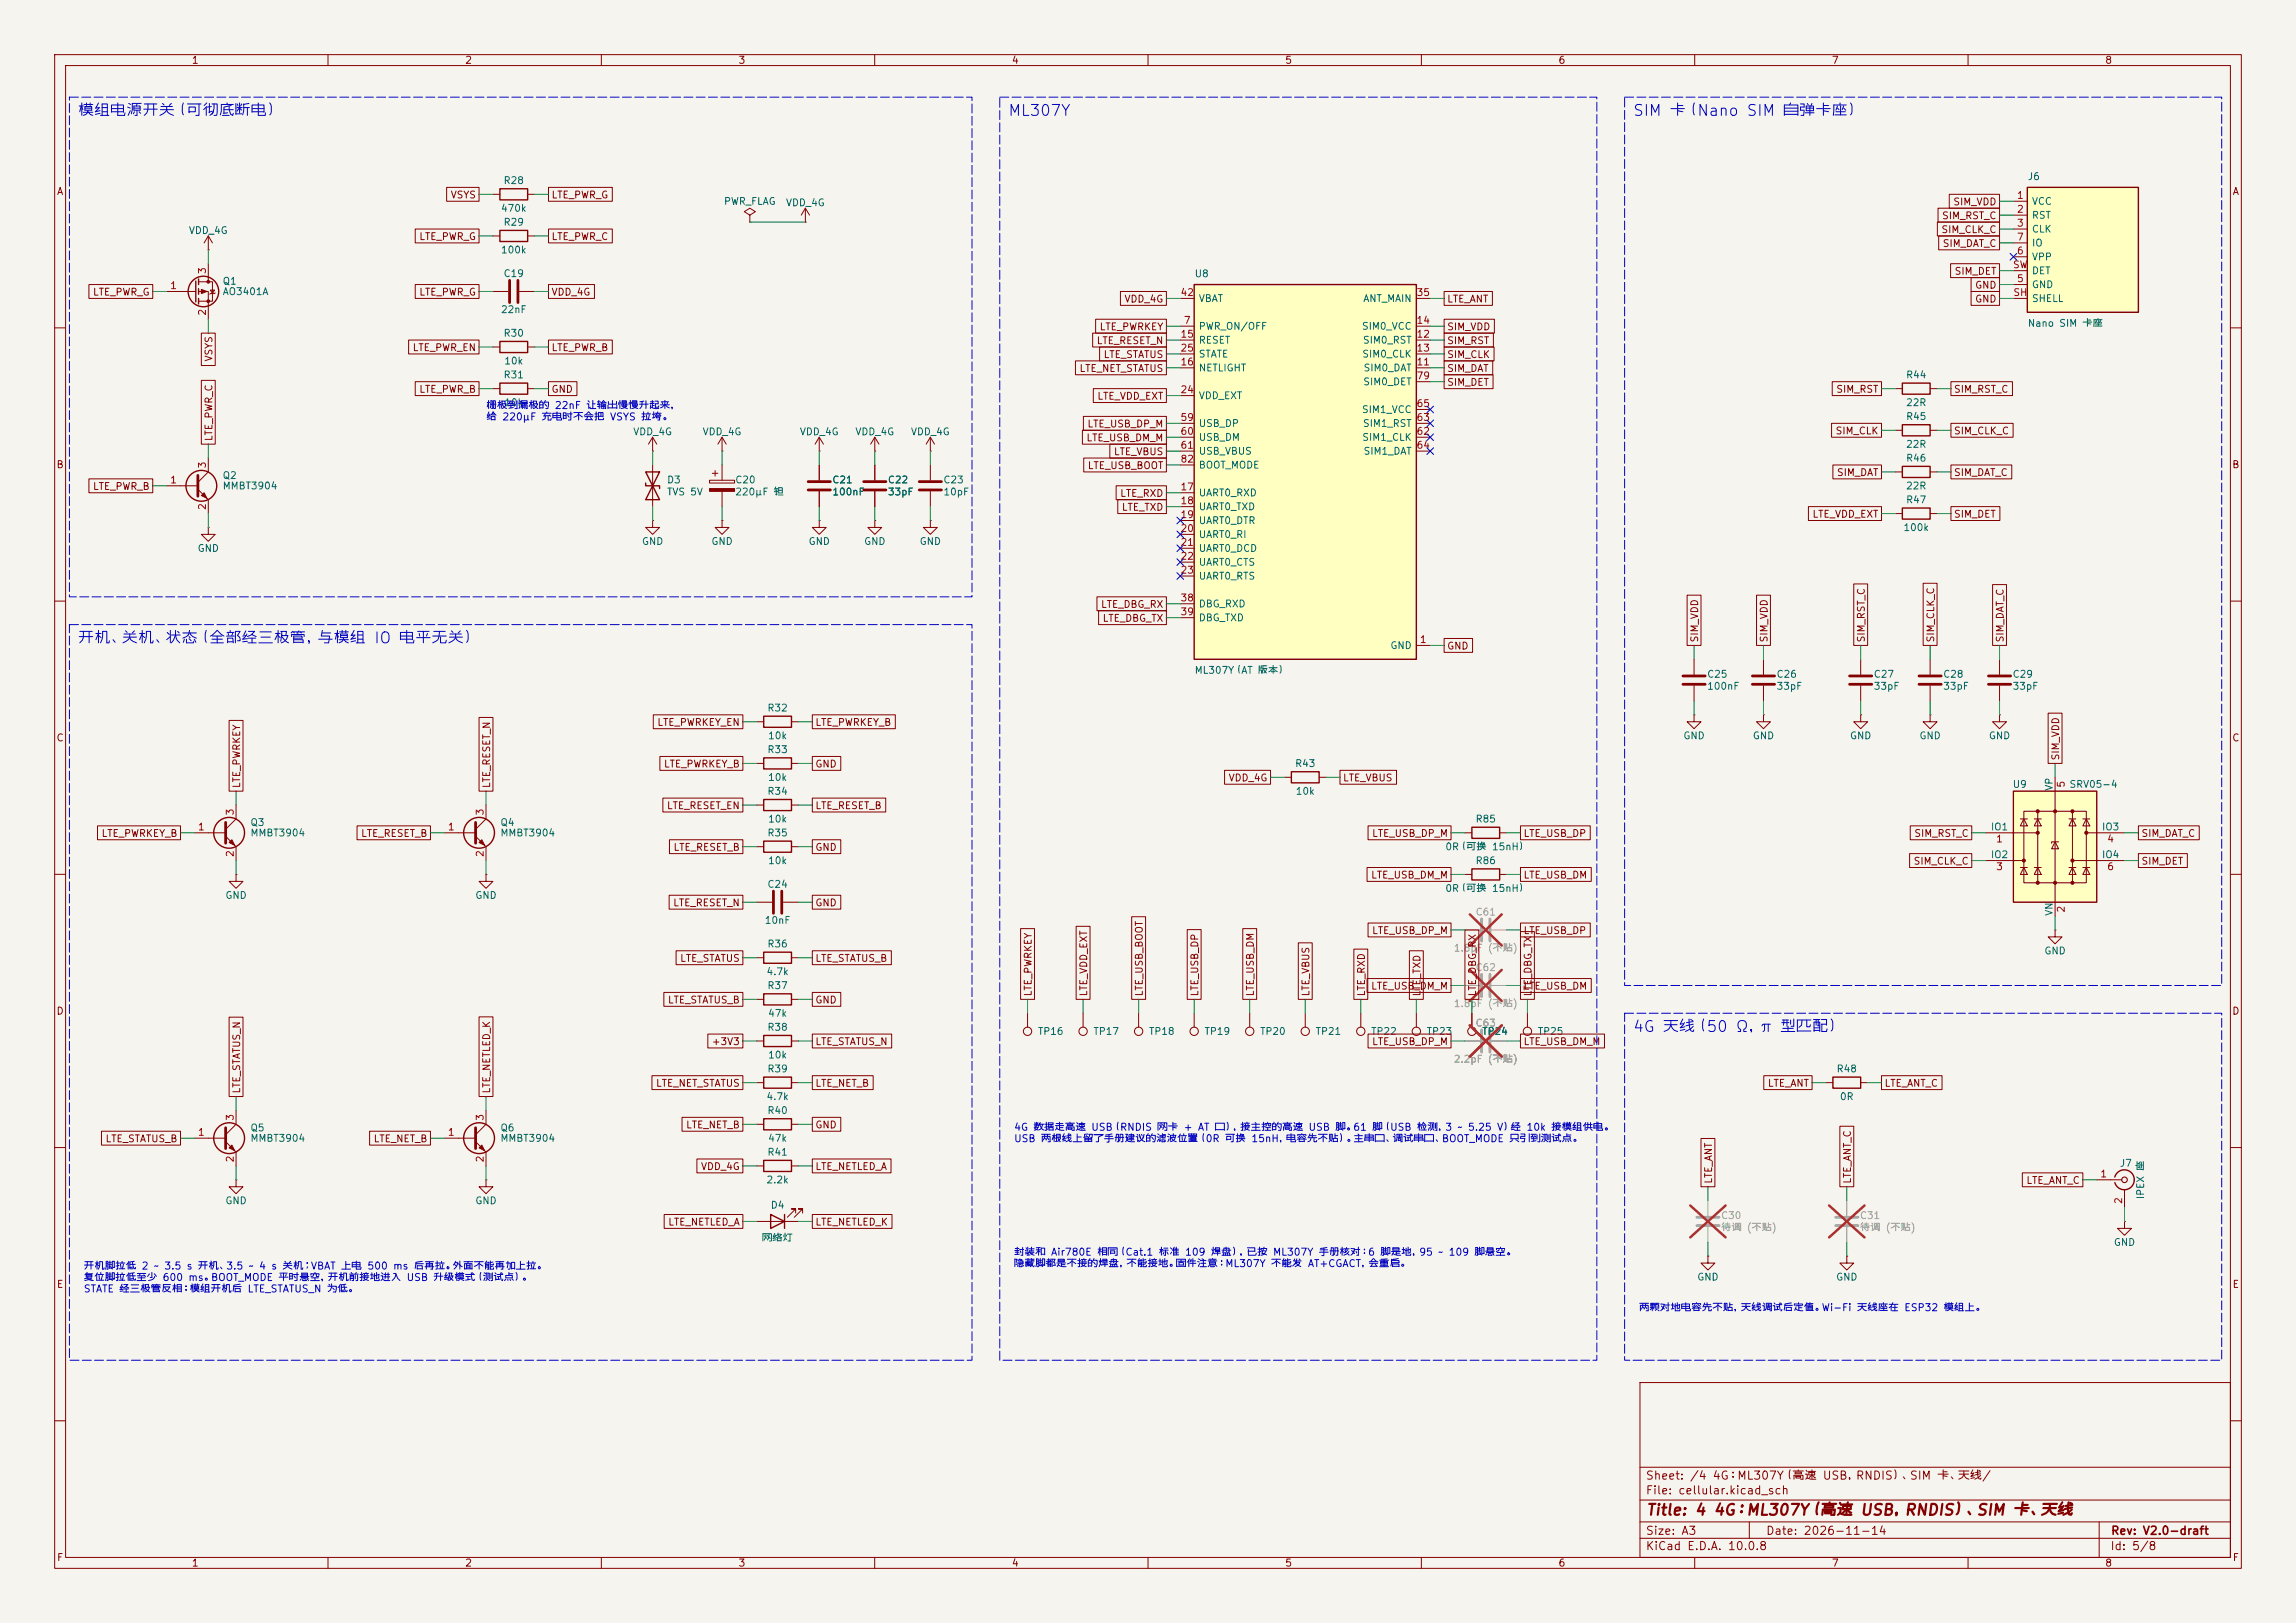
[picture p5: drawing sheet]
<svg xmlns="http://www.w3.org/2000/svg" width="420mm" height="297mm" viewBox="0 0 420 297" stroke-linecap="round" stroke-linejoin="round" font-family="sans-serif">
<defs><g id="words">
<g font-size="2" fill="#0000c2">
<text x="14.1" y="21.7">模组电源开关（可彻底断电）</text>
<text x="184.3" y="21.7">ML307Y</text>
<text x="298.6" y="21.7">SIM 卡（Nano SIM 自弹卡座）</text>
<text x="14.1" y="118.2">开机、关机、状态（全部经三极管，与模组 IO 电平无关）</text>
<text x="298.6" y="189.4">4G 天线（50 Ω，π 型匹配）</text>
</g>
<text font-size="2" fill="#840000" x="301" y="277.8">Title: 4 4G：ML307Y（高速 USB，RNDIS）、SIM 卡、天线</text>
<g font-size="1.5" fill="#840000">
<text x="300.9" y="273.8">File: cellular.kicad_sch</text>
<text x="300.9" y="271.1">Sheet: /4 4G：ML307Y（高速 USB，RNDIS）、SIM 卡、天线/</text>
<text x="300.9" y="281.2">Size: A3</text>
<text x="322.9" y="281.2">Date: 2026-11-14</text>
<text x="386" y="281.2">Rev: V2.0-draft</text>
<text x="300.9" y="284">KiCad E.D.A. 10.0.8</text>
<text x="385.9" y="284">Id: 5/8</text>
</g>
<g font-size="1.3" fill="#840000">
<text x="35" y="12">1</text>
<text x="85" y="12">2</text>
<text x="135" y="12">3</text>
<text x="185" y="12">4</text>
<text x="235" y="12">5</text>
<text x="285" y="12">6</text>
<text x="335" y="12">7</text>
<text x="385" y="12">8</text>
<text x="10.3" y="36">A</text>
<text x="408.3" y="36">A</text>
<text x="82.3" y="36.6">VSYS</text>
<text x="100.8" y="36.6">LTE_PWR_G</text>
<text x="355.1" y="40.4">SIM_RST_C</text>
<text x="357.2" y="37.9">SIM_VDD</text>
<text x="76.6" y="44.2">LTE_PWR_G</text>
<text x="100.8" y="44.2">LTE_PWR_C</text>
<text x="355" y="43">SIM_CLK_C</text>
<text x="355.3" y="45.5">SIM_DAT_C</text>
<text x="357.4" y="50.6">SIM_DET</text>
<text x="361.2" y="53.1">GND</text>
<text x="16.9" y="54.4">LTE_PWR_G</text>
<text x="76.6" y="54.4">LTE_PWR_G</text>
<text x="100.8" y="54.4">VDD_4G</text>
<text x="205.6" y="55.7">VDD_4G</text>
<text x="264.6" y="55.7">LTE_ANT</text>
<text x="361.2" y="55.7">GND</text>
<text x="75.4" y="64.6">LTE_PWR_EN</text>
<text x="100.8" y="64.6">LTE_PWR_B</text>
<text x="200.5" y="63.3">LTE_RESET_N</text>
<text x="201" y="60.7">LTE_PWRKEY</text>
<text x="201.8" y="65.8">LTE_STATUS</text>
<text x="264.6" y="60.7">SIM_VDD</text>
<text x="264.6" y="63.3">SIM_RST</text>
<text x="264.6" y="65.8">SIM_CLK</text>
<text x="39.2" y="66.3" transform="rotate(-90 39.2 66.3)">VSYS</text>
<text x="197.4" y="68.4">LTE_NET_STATUS</text>
<text x="264.6" y="70.9">SIM_DET</text>
<text x="264.6" y="68.4">SIM_DAT</text>
<text x="76.6" y="72.2">LTE_PWR_B</text>
<text x="100.8" y="72.2">GND</text>
<text x="200.6" y="73.4">LTE_VDD_EXT</text>
<text x="335.8" y="72.2">SIM_RST</text>
<text x="357.3" y="72.2">SIM_RST_C</text>
<text x="39.2" y="80.8" transform="rotate(-90 39.2 80.8)">LTE_PWR_C</text>
<text x="198.6" y="81.1">LTE_USB_DM_M</text>
<text x="198.8" y="78.5">LTE_USB_DP_M</text>
<text x="203.6" y="83.6">LTE_VBUS</text>
<text x="335.7" y="79.8">SIM_CLK</text>
<text x="357.3" y="79.8">SIM_CLK_C</text>
<text x="10.2" y="86">B</text>
<text x="16.9" y="90">LTE_PWR_B</text>
<text x="198.9" y="86.1">LTE_USB_BOOT</text>
<text x="335.9" y="87.4">SIM_DAT</text>
<text x="357.3" y="87.4">SIM_DAT_C</text>
<text x="408.2" y="86">B</text>
<text x="204.8" y="91.2">LTE_RXD</text>
<text x="205.1" y="93.8">LTE_TXD</text>
<text x="331.4" y="95">LTE_VDD_EXT</text>
<text x="357.3" y="95">SIM_DET</text>
<text x="201.3" y="111.5">LTE_DBG_RX</text>
<text x="201.6" y="114.1">LTE_DBG_TX</text>
<text x="264.6" y="119.2">GND</text>
<text x="310.9" y="117.7" transform="rotate(-90 310.9 117.7)">SIM_VDD</text>
<text x="323.6" y="117.7" transform="rotate(-90 323.6 117.7)">SIM_VDD</text>
<text x="341.4" y="117.7" transform="rotate(-90 341.4 117.7)">SIM_RST_C</text>
<text x="354.1" y="117.7" transform="rotate(-90 354.1 117.7)">SIM_CLK_C</text>
<text x="366.8" y="117.7" transform="rotate(-90 366.8 117.7)">SIM_DAT_C</text>
<text x="10.2" y="136">C</text>
<text x="120.1" y="133.1">LTE_PWRKEY_EN</text>
<text x="149" y="133.1">LTE_PWRKEY_B</text>
<text x="408.2" y="136">C</text>
<text x="121.3" y="140.8">LTE_PWRKEY_B</text>
<text x="149" y="140.8">GND</text>
<text x="224.6" y="143.3">VDD_4G</text>
<text x="245.6" y="143.3">LTE_VBUS</text>
<text x="377" y="139.3" transform="rotate(-90 377 139.3)">SIM_VDD</text>
<text x="44.2" y="144.3" transform="rotate(-90 44.2 144.3)">LTE_PWRKEY</text>
<text x="90" y="144.3" transform="rotate(-90 90 144.3)">LTE_RESET_N</text>
<text x="121.9" y="148.4">LTE_RESET_EN</text>
<text x="149" y="148.4">LTE_RESET_B</text>
<text x="18.5" y="153.5">LTE_PWRKEY_B</text>
<text x="65.9" y="153.5">LTE_RESET_B</text>
<text x="123.1" y="156">LTE_RESET_B</text>
<text x="149" y="156">GND</text>
<text x="250.9" y="153.5">LTE_USB_DP_M</text>
<text x="278.6" y="153.5">LTE_USB_DP</text>
<text x="350.1" y="153.5">SIM_RST_C</text>
<text x="391.6" y="153.5">SIM_DAT_C</text>
<text x="250.7" y="161.1">LTE_USB_DM_M</text>
<text x="278.6" y="161.1">LTE_USB_DM</text>
<text x="349.9" y="158.5">SIM_CLK_C</text>
<text x="391.6" y="158.5">SIM_DET</text>
<text x="123" y="166.2">LTE_RESET_N</text>
<text x="149" y="166.2">GND</text>
<text x="250.9" y="171.2">LTE_USB_DP_M</text>
<text x="278.6" y="171.2">LTE_USB_DP</text>
<text x="124.3" y="176.3">LTE_STATUS</text>
<text x="149" y="176.3">LTE_STATUS_B</text>
<text x="10.2" y="186">D</text>
<text x="122.1" y="183.9">LTE_STATUS_B</text>
<text x="149" y="183.9">GND</text>
<text x="189" y="182.4" transform="rotate(-90 189 182.4)">LTE_PWRKEY</text>
<text x="199.2" y="182.4" transform="rotate(-90 199.2 182.4)">LTE_VDD_EXT</text>
<text x="209.3" y="182.4" transform="rotate(-90 209.3 182.4)">LTE_USB_BOOT</text>
<text x="219.5" y="182.4" transform="rotate(-90 219.5 182.4)">LTE_USB_DP</text>
<text x="229.7" y="182.4" transform="rotate(-90 229.7 182.4)">LTE_USB_DM</text>
<text x="239.8" y="182.4" transform="rotate(-90 239.8 182.4)">LTE_VBUS</text>
<text x="250" y="182.4" transform="rotate(-90 250 182.4)">LTE_RXD</text>
<text x="250.7" y="181.4">LTE_USB_DM_M</text>
<text x="260.1" y="182.4" transform="rotate(-90 260.1 182.4)">LTE_TXD</text>
<text x="270.3" y="182.4" transform="rotate(-90 270.3 182.4)">LTE_DBG_RX</text>
<text x="278.6" y="181.4">LTE_USB_DM</text>
<text x="280.5" y="182.4" transform="rotate(-90 280.5 182.4)">LTE_DBG_TX</text>
<text x="408.2" y="186">D</text>
<text x="130.1" y="191.6">+3V3</text>
<text x="149" y="191.6">LTE_STATUS_N</text>
<text x="250.9" y="191.6">LTE_USB_DP_M</text>
<text x="278.6" y="191.6">LTE_USB_DM_M</text>
<text x="44.2" y="200.2" transform="rotate(-90 44.2 200.2)">LTE_STATUS_N</text>
<text x="90" y="200.2" transform="rotate(-90 90 200.2)">LTE_NETLED_K</text>
<text x="119.9" y="199.2">LTE_NET_STATUS</text>
<text x="149" y="199.2">LTE_NET_B</text>
<text x="323.3" y="199.2">LTE_ANT</text>
<text x="344.6" y="199.2">LTE_ANT_C</text>
<text x="19.2" y="209.3">LTE_STATUS_B</text>
<text x="68.2" y="209.3">LTE_NET_B</text>
<text x="125.4" y="206.8">LTE_NET_B</text>
<text x="149" y="206.8">GND</text>
<text x="128.1" y="214.4">VDD_4G</text>
<text x="149" y="214.4">LTE_NETLED_A</text>
<text x="313.5" y="216.7" transform="rotate(-90 313.5 216.7)">LTE_ANT</text>
<text x="338.9" y="216.7" transform="rotate(-90 338.9 216.7)">LTE_ANT_C</text>
<text x="370.6" y="217">LTE_ANT_C</text>
<text x="122.1" y="224.6">LTE_NETLED_A</text>
<text x="149" y="224.6">LTE_NETLED_K</text>
<text x="10.3" y="236">E</text>
<text x="408.3" y="236">E</text>
<text x="10.3" y="286">F</text>
<text x="35" y="287">1</text>
<text x="85" y="287">2</text>
<text x="135" y="287">3</text>
<text x="185" y="287">4</text>
<text x="235" y="287">5</text>
<text x="285" y="287">6</text>
<text x="335" y="287">7</text>
<text x="385" y="287">8</text>
<text x="408.3" y="286">F</text>
</g>
<g font-size="1.3" fill="#006464">
<text x="92" y="34">R28</text>
<text x="370.8" y="33.3">J6</text>
<text x="91.5" y="39.1">470k</text>
<text x="92" y="41.6">R29</text>
<text x="132.3" y="37.8">PWR_FLAG</text>
<text x="143.7" y="38">VDD_4G</text>
<text x="371.6" y="37.8">VCC</text>
<text x="371.6" y="40.3">RST</text>
<text x="34.4" y="43.1">VDD_4G</text>
<text x="91.5" y="46.7">100k</text>
<text x="371.6" y="42.9">CLK</text>
<text x="371.6" y="48">VPP</text>
<text x="371.6" y="45.4">IO</text>
<text x="40.6" y="52.4">Q1</text>
<text x="92" y="51">C19</text>
<text x="218.4" y="51">U8</text>
<text x="371.6" y="53">GND</text>
<text x="371.6" y="50.5">DET</text>
<text x="40.6" y="54.3">AO3401A</text>
<text x="91.5" y="57.6">22nF</text>
<text x="219.2" y="55.6">VBAT</text>
<text x="249.3" y="55.6">ANT_MAIN</text>
<text x="371.6" y="55.6">SHELL</text>
<text x="92" y="61.9">R30</text>
<text x="219.2" y="60.7">PWR_ON/OFF</text>
<text x="219.2" y="63.2">RESET</text>
<text x="219.2" y="65.7">STATE</text>
<text x="249" y="60.7">SIM0_VCC</text>
<text x="249.1" y="65.7">SIM0_CLK</text>
<text x="249.2" y="63.2">SIM0_RST</text>
<text x="370.8" y="60.1">Nano SIM 卡座</text>
<text x="92" y="69.5">R31</text>
<text x="92.1" y="67">10k</text>
<text x="219.2" y="68.3">NETLIGHT</text>
<text x="249.3" y="70.8">SIM0_DET</text>
<text x="249.3" y="68.3">SIM0_DAT</text>
<text x="348.5" y="69.5">R44</text>
<text x="92.1" y="74.6">10k</text>
<text x="219.2" y="73.4">VDD_EXT</text>
<text x="249" y="75.9">SIM1_VCC</text>
<text x="348.5" y="77.2">R45</text>
<text x="348.5" y="74.6">22R</text>
<text x="115.7" y="80">VDD_4G</text>
<text x="128.4" y="80">VDD_4G</text>
<text x="146.2" y="80">VDD_4G</text>
<text x="156.4" y="80">VDD_4G</text>
<text x="166.5" y="80">VDD_4G</text>
<text x="219.2" y="78.4">USB_DP</text>
<text x="219.2" y="81">USB_DM</text>
<text x="219.2" y="83.5">USB_VBUS</text>
<text x="249.1" y="81">SIM1_CLK</text>
<text x="249.2" y="78.4">SIM1_RST</text>
<text x="249.3" y="83.5">SIM1_DAT</text>
<text x="348.5" y="82.2">22R</text>
<text x="40.6" y="88">Q2</text>
<text x="40.6" y="89.9">MMBT3904</text>
<text x="121.9" y="88.8">D3</text>
<text x="134.4" y="88.8">C20</text>
<text x="152.1" y="88.8">C21</text>
<text x="162.3" y="88.8">C22</text>
<text x="172.5" y="88.8">C23</text>
<text x="219.2" y="86.1">BOOT_MODE</text>
<text x="348.5" y="84.8">R46</text>
<text x="348.5" y="89.9">22R</text>
<text x="121.9" y="91">TVS 5V</text>
<text x="134.4" y="91">220µF 钽</text>
<text x="152.1" y="91">100nF</text>
<text x="162.3" y="91">33pF</text>
<text x="172.5" y="91">10pF</text>
<text x="219.2" y="91.1">UART0_RXD</text>
<text x="219.2" y="93.7">UART0_TXD</text>
<text x="348.5" y="92.4">R47</text>
<text x="36" y="101.3">GND</text>
<text x="117.3" y="100">GND</text>
<text x="130" y="100">GND</text>
<text x="147.8" y="100">GND</text>
<text x="158" y="100">GND</text>
<text x="168.1" y="100">GND</text>
<text x="219.2" y="96.2">UART0_DTR</text>
<text x="219.2" y="98.8">UART0_RI</text>
<text x="219.2" y="101.3">UART0_DCD</text>
<text x="348.1" y="97.5">100k</text>
<text x="219.2" y="103.8">UART0_CTS</text>
<text x="219.2" y="106.4">UART0_RTS</text>
<text x="219.2" y="111.5">DBG_RXD</text>
<text x="219.2" y="114">DBG_TXD</text>
<text x="254.2" y="119.1">GND</text>
<text x="218.4" y="123.6">ML307Y（AT 版本）</text>
<text x="312.2" y="124.3">C25</text>
<text x="324.9" y="124.3">C26</text>
<text x="342.6" y="124.3">C27</text>
<text x="355.3" y="124.3">C28</text>
<text x="368" y="124.3">C29</text>
<text x="140.3" y="130.5">R32</text>
<text x="312.2" y="126.5">100nF</text>
<text x="324.9" y="126.5">33pF</text>
<text x="342.6" y="126.5">33pF</text>
<text x="355.3" y="126.5">33pF</text>
<text x="368" y="126.5">33pF</text>
<text x="140.4" y="135.6">10k</text>
<text x="307.8" y="135.6">GND</text>
<text x="320.5" y="135.6">GND</text>
<text x="338.3" y="135.6">GND</text>
<text x="351" y="135.6">GND</text>
<text x="363.7" y="135.6">GND</text>
<text x="140.3" y="138.1">R33</text>
<text x="140.4" y="143.2">10k</text>
<text x="236.8" y="140.7">R43</text>
<text x="140.3" y="145.7">R34</text>
<text x="236.9" y="145.7">10k</text>
<text x="368.1" y="144.5">U9</text>
<text x="375.8" y="144.8" transform="rotate(-90 375.8 144.8)">VP</text>
<text x="378.4" y="144.5">SRV05-4</text>
<text x="45.7" y="151.5">Q3</text>
<text x="45.7" y="153.4">MMBT3904</text>
<text x="91.4" y="151.5">Q4</text>
<text x="91.4" y="153.4">MMBT3904</text>
<text x="140.3" y="153.4">R35</text>
<text x="140.4" y="150.8">10k</text>
<text x="264.3" y="155.9">0R（可换 15nH）</text>
<text x="269.8" y="150.8">R85</text>
<text x="364.1" y="152.3">IO1</text>
<text x="384.4" y="152.3">IO3</text>
<text x="140.4" y="158.4">10k</text>
<text x="269.8" y="158.4">R86</text>
<text x="364.1" y="157.3">IO2</text>
<text x="384.4" y="157.3">IO4</text>
<text x="41.1" y="164.8">GND</text>
<text x="86.8" y="164.8">GND</text>
<text x="140.3" y="162.8">C24</text>
<text x="264.3" y="163.5">0R（可换 15nH）</text>
<text x="375.8" y="167.7" transform="rotate(-90 375.8 167.7)">VN</text>
<text x="139.8" y="169.4">10nF</text>
<text x="140.3" y="173.7">R36</text>
<text x="140.1" y="178.8">4.7k</text>
<text x="373.9" y="175">GND</text>
<text x="140.3" y="181.3">R37</text>
<text x="140.3" y="188.9">R38</text>
<text x="140.4" y="186.4">47k</text>
<text x="189.7" y="189.7">TP16</text>
<text x="199.9" y="189.7">TP17</text>
<text x="210.1" y="189.7">TP18</text>
<text x="220.2" y="189.7">TP19</text>
<text x="230.4" y="189.7">TP20</text>
<text x="240.5" y="189.7">TP21</text>
<text x="250.7" y="189.7">TP22</text>
<text x="260.9" y="189.7">TP23</text>
<text x="271" y="189.7">TP24</text>
<text x="281.2" y="189.7">TP25</text>
<text x="140.3" y="196.5">R39</text>
<text x="140.4" y="194">10k</text>
<text x="335.8" y="196.5">R48</text>
<text x="140.1" y="201.6">4.7k</text>
<text x="336.5" y="201.6">0R</text>
<text x="45.7" y="207.3">Q5</text>
<text x="45.7" y="209.2">MMBT3904</text>
<text x="91.4" y="207.3">Q6</text>
<text x="91.4" y="209.2">MMBT3904</text>
<text x="140.3" y="204.2">R40</text>
<text x="140.4" y="209.2">47k</text>
<text x="140.3" y="211.8">R41</text>
<text x="387.7" y="213.8">J7</text>
<text x="41.1" y="220.7">GND</text>
<text x="86.8" y="220.7">GND</text>
<text x="140.1" y="216.9">2.2k</text>
<text x="140.9" y="221.5">D4</text>
<text x="392.5" y="219.6" transform="rotate(-90 392.5 219.6)">IPEX 座</text>
<text x="139.3" y="227.5">网络灯</text>
<text x="386.6" y="228.3">GND</text>
<text x="310.4" y="234.6">GND</text>
<text x="335.8" y="234.6">GND</text>
</g>
<g font-size="1.3" fill="#a90000">
<text x="368.8" y="36.7">1</text>
<text x="368.8" y="39.2">2</text>
<text x="368.8" y="41.8">3</text>
<text x="368.8" y="46.9">6</text>
<text x="368.8" y="44.3">7</text>
<text x="31" y="53.2">1</text>
<text x="38" y="50.3" transform="rotate(-90 38 50.3)">3</text>
<text x="368.1" y="49.4">SW</text>
<text x="368.8" y="51.9">5</text>
<text x="38" y="57.9" transform="rotate(-90 38 57.9)">2</text>
<text x="215.8" y="54.5">42</text>
<text x="216.4" y="59.6">7</text>
<text x="259" y="59.6">14</text>
<text x="259" y="54.5">35</text>
<text x="368.2" y="54.5">SH</text>
<text x="215.8" y="62.1">15</text>
<text x="215.8" y="64.6">25</text>
<text x="259" y="62.1">12</text>
<text x="259" y="64.6">13</text>
<text x="215.8" y="67.2">16</text>
<text x="259" y="67.2">11</text>
<text x="259" y="69.7">79</text>
<text x="215.8" y="72.3">24</text>
<text x="215.8" y="77.3">59</text>
<text x="259" y="77.3">63</text>
<text x="259" y="74.8">65</text>
<text x="215.8" y="79.9">60</text>
<text x="215.8" y="82.4">61</text>
<text x="259" y="79.9">62</text>
<text x="259" y="82.4">64</text>
<text x="31" y="88.8">1</text>
<text x="38" y="85.8" transform="rotate(-90 38 85.8)">3</text>
<text x="215.8" y="85">82</text>
<text x="38" y="93.4" transform="rotate(-90 38 93.4)">2</text>
<text x="215.8" y="90">17</text>
<text x="215.8" y="92.6">18</text>
<text x="215.8" y="95.1">19</text>
<text x="215.8" y="97.7">20</text>
<text x="215.8" y="100.2">21</text>
<text x="215.8" y="102.7">22</text>
<text x="215.8" y="105.3">23</text>
<text x="215.8" y="110.4">38</text>
<text x="215.8" y="112.9">39</text>
<text x="259.6" y="118">1</text>
<text x="43" y="149.3" transform="rotate(-90 43 149.3)">3</text>
<text x="88.8" y="149.3" transform="rotate(-90 88.8 149.3)">3</text>
<text x="378" y="144.2" transform="rotate(-90 378 144.2)">5</text>
<text x="36.1" y="152.3">1</text>
<text x="81.8" y="152.3">1</text>
<text x="365" y="154.5">1</text>
<text x="385.3" y="154.5">4</text>
<text x="43" y="156.9" transform="rotate(-90 43 156.9)">2</text>
<text x="88.8" y="156.9" transform="rotate(-90 88.8 156.9)">2</text>
<text x="365" y="159.5">3</text>
<text x="385.3" y="159.5">6</text>
<text x="378" y="167.1" transform="rotate(-90 378 167.1)">2</text>
<text x="36.1" y="208.1">1</text>
<text x="43" y="205.2" transform="rotate(-90 43 205.2)">3</text>
<text x="81.8" y="208.1">1</text>
<text x="88.8" y="205.2" transform="rotate(-90 88.8 205.2)">3</text>
<text x="43" y="212.8" transform="rotate(-90 43 212.8)">2</text>
<text x="88.8" y="212.8" transform="rotate(-90 88.8 212.8)">2</text>
<text x="384.1" y="215.8">1</text>
<text x="388.5" y="220.4" transform="rotate(-90 388.5 220.4)">2</text>
</g>
<g font-size="1.3" fill="#0000c2">
<text x="88.9" y="75.2">栅极到漏极的 22nF 让输出慢慢升起来，</text>
<text x="88.9" y="77.2">给 220µF 充电时不会把 VSYS 拉垮。</text>
<text x="185.4" y="207.2">4G 数据走高速 USB（RNDIS 网卡 + AT 口），接主控的高速 USB 脚。61 脚（USB 检测，3 ~ 5.25 V）经 10k 接模组供电。</text>
<text x="185.4" y="209.3">USB 两根线上留了手册建议的滤波位置（0R 可换 15nH，电容先不贴）。主串口、调试串口、BOOT_MODE 只引到测试点。</text>
<text x="15.2" y="232.6">开机脚拉低 2 ~ 3.5 s 开机、3.5 ~ 4 s 关机；VBAT 上电 500 ms 后再拉。外面不能再加上拉。</text>
<text x="185.4" y="230.1">封装和 Air780E 相同（Cat.1 标准 109 焊盘），已按 ML307Y 手册核对：6 脚是地，95 ~ 109 脚悬空。</text>
<text x="185.4" y="232.2">隐藏脚都是不接的焊盘，不能接地。固件注意：ML307Y 不能发 AT+CGACT，会重启。</text>
<text x="15.2" y="234.7">复位脚拉低至少 600 ms。BOOT_MODE 平时悬空，开机前接地进入 USB 升级模式（测试点）。</text>
<text x="15.2" y="236.8">STATE 经三极管反相：模组开机后 LTE_STATUS_N 为低。</text>
<text x="299.7" y="240.3">两颗对地电容先不贴，天线调试后定值。Wi-Fi 天线座在 ESP32 模组上。</text>
</g>
<g font-size="1.3" fill="#939391">
<text x="269.8" y="167.8">C61</text>
<text x="265.8" y="174.4">1.8pF (不贴)</text>
<text x="269.8" y="178">C62</text>
<text x="265.8" y="184.6">1.8pF (不贴)</text>
<text x="269.8" y="188.2">C63</text>
<text x="265.8" y="194.8">2.2pF (不贴)</text>
<text x="314.7" y="223.4">C30</text>
<text x="314.7" y="225.6">待调 (不贴)</text>
<text x="340.1" y="223.4">C31</text>
<text x="340.1" y="225.6">待调 (不贴)</text>
</g>
</g></defs>
<path d="M0 0h420v297h-420z" fill="#f5f4ef" stroke="#f5f4ef" stroke-width=".18"/>
<g fill="none" stroke="#840000" stroke-width=".18">
<path d="M10 10h400v277h-400zM12 12h396v273h-396zM60 10v2M110 10v2M160 10v2M210 10v2M260 10v2M310 10v2M360 10v2M30.5 53.3h5.3M36.3 51.6h2.6v3.5h-2.6M36.3 53.3h1.8v5.1"/>
<path d="M38.1 45.7h.1M38.1 43.2v2.5M38.1 48.3v3.3M38.1 43.2l-.8 1.3M38.1 43.2l.8 1.3M38.5 53.1h.7l-.3 .6zM39.4 53.6l-.2 .1h-.7l-.1 .1M90.2 53.3h2.8M90.2 43.2h1.2M95 53.3h2.8M96.5 43.2h1.3M10 60h2"/>
<path d="M90.2 63.5h1.2M90.2 71.1h1.2M96.5 63.5h1.3M96.5 71.1h1.3M346.7 78.7h1.3M346.7 71.1h1.3M353.1 78.7h1.2M353.1 71.1h1.2M408 60h2M30.5 88.9h5.7M36.2 89.5l1.9 1.9v2.6M38.1 96.5v1.3h1.3l-1.3 1.3-1.3-1.3h1.3"/>
<path d="M38.1 96.5h.1M38.1 83.8v2.6l-1.9 1.9M119.4 95.3v1.2h1.2l-1.2 1.3-1.3-1.3h1.3M119.4 95.3h.1M119.4 82.6h.1M119.4 80v2.6M119.4 85.1v7.6M119.4 80l-.8 1.3M119.4 80l.7 1.3M129.8 87.9h4.6v.5h-4.6zM130.3 86.6h1M130.8 86.1v1"/>
<path d="M132.1 82.6h.1M132.1 95.3v1.2h1.2l-1.2 1.3-1.3-1.3h1.3M132.1 95.3h.1M132.1 80v2.6M132.1 85.1v2.8M132.1 89.9v2.8M132.1 80l-.8 1.3M132.1 80l.7 1.3M149.9 95.3v1.2h1.2l-1.2 1.3-1.3-1.3h1.3M149.9 95.3h.1M149.9 82.6h.1M149.9 80v2.6"/>
<path d="M149.9 85.1v2.8M149.9 89.9v2.8M149.9 80l-.8 1.3M149.9 80l.7 1.3M160 95.3v1.2h1.3l-1.3 1.3-1.3-1.3h1.3M160 95.3h.1M160 82.6h.1M160 80v2.6M160 85.1v2.8M160 89.9v2.8M160 80l-.7 1.3M160 80l.8 1.3"/>
<path d="M170.2 95.3v1.2h1.2l-1.2 1.3-1.3-1.3h1.3M170.2 95.3h.1M170.2 82.6h.1M170.2 80l-.8 1.3M170.2 80l.7 1.3M170.2 80v2.6M170.2 85.1v2.8M170.2 89.9v2.8M346.7 86.4h1.3M353.1 86.4h1.2M10 110h2M408 110h2"/>
<path d="M138.4 139.7h1.3M144.8 139.7h1.2M10 160h2M138.4 154.9h1.3M138.4 147.3h1.3M144.8 154.9h1.2M144.8 147.3h1.2M268 152.4h1.2M274.3 152.4h1.3M408 160h2M138.4 175.3h1.3M138.4 165.1h2.8"/>
<path d="M143.3 165.1h2.7M144.8 175.3h1.2M375.9 170.2v1.3h1.3l-1.3 1.2-1.3-1.2h1.3M375.9 170.2h.1M138.4 198.1h1.3M138.4 190.5h1.3M138.4 182.9h1.3M144.8 198.1h1.2M144.8 190.5h1.2M144.8 182.9h1.2M188 185.4v2.6M198.1 185.4v2.6"/>
<path d="M228.6 185.4v2.6M238.8 185.4v2.6M248.9 185.4v2.6M334 198.1h1.3M340.4 198.1h1.2M10 210h2M138.4 213.4h1.3M138.4 205.7h1.3M144.8 213.4h1.2M144.8 205.7h1.2M383.5 215.9h4.6M388.6 217.7v3.3"/>
<path d="M408 210h2M312.4 229.9v1.2h1.3l-1.3 1.3-1.3-1.3h1.3M312.4 229.9h.1M337.8 229.9v1.2h1.3l-1.3 1.3-1.3-1.3h1.3M337.8 229.9h.1M388.6 223.5v1.3h1.3l-1.3 1.3-1.3-1.3h1.3M388.6 223.5h.1M300 253h108v32h-108zM10 260h2M300 278.5h108M300 274.5h108M300 268.5h108"/>
<path d="M320 278.5v3M384 278.5v6.5M408 260h2M60 285v2M110 285v2M160 285v2M210 285v2M260 285v2M300 281.5h108M310 285v2M360 285v2"/>
<circle cx="188" cy="188.7" r=".76"/>
<circle cx="198.1" cy="188.7" r=".76"/>
<circle cx="228.6" cy="188.7" r=".76"/>
<circle cx="238.8" cy="188.7" r=".76"/>
<circle cx="248.9" cy="188.7" r=".76"/>
</g>
<path d="M310.4 222.8h4.1M310.4 224.3h4.1M335.8 222.8h4.1M335.8 224.3h4.1" fill="none" stroke="#9c9b98" stroke-width=".51"/>
<path d="M312.4 219.7v2.8M337.8 219.7v2.8M312.4 224.5v2.8M337.8 224.5v2.8" fill="none" stroke="#9c9b98" stroke-width=".18"/>
<path d="M309.2 220.6l6.5 5.8M315.7 220.6l-6.5 5.8M334.6 220.6l6.5 5.8M341.1 220.6l-6.5 5.8" fill="none" stroke="#e12e31" stroke-width=".46"/>
<g fill="none" stroke="#840000" stroke-width=".25">
<path d="M35.8 51.4v3.8M36.3 51.1v1M36.3 52.8v1M36.3 54.6v1M91.4 42.2h5.1v2h-5.1zM91.4 62.5h5.1v2h-5.1zM91.4 70.1h5.1v2h-5.1zM348 77.7h5.1v2.1h-5.1zM348 70.1h5.1v2h-5.1zM118.1 86.4l2.5 5h-2.5l2.5-5zM118.1 88.4v.5h2.5v.5M348 85.3h5.1v2.1h-5.1z"/>
<path d="M139.7 138.7h5.1v2h-5.1zM139.7 153.9h5.1v2.1h-5.1zM139.7 146.3h5.1v2h-5.1zM269.2 151.4h5.1v2h-5.1zM139.7 174.2h5.1v2.1h-5.1zM139.7 197.1h5.1v2h-5.1zM139.7 189.5h5.1v2h-5.1zM139.7 181.9h5.1v2h-5.1zM335.3 197.1h5.1v2h-5.1zM139.7 212.3h5.1v2.1h-5.1zM139.7 204.7h5.1v2.1h-5.1zM386.8 215.4a1.81 1.81 0 0 1 2.8-1 1.81 1.81 0 0 1 .1 2.9 1.81 1.81 0 0 1-2.8-.9"/>
<circle cx="37.2" cy="53.3" r="2.79"/>
<circle cx="36.8" cy="88.9" r="2.82"/>
</g>
<path d="M93.2 51.3v4.1M94.7 51.3v4.1M36.2 87v3.8M147.8 88.1h4.1M147.8 89.7h4.1M158 88.1h4.1M158 89.7h4.1M168.1 88.1h4.1M168.1 89.7h4.1M141.5 163.1v4M143 163.1v4" fill="none" stroke="#840000" stroke-width=".51"/>
<g fill="#840000" stroke="#840000" stroke-width=".18">
<path d="M37.3 90.2l.5 1-1-.5z"/>
<path d="M36.8 53l1 .3-1 .4z"/>
<path d="M129.8 89.4h4.6v.5h-4.6z"/>
<circle cx="38.1" cy="51.6" r=".25"/>
<circle cx="38.1" cy="55.1" r=".25"/>
</g>
<circle cx="388.6" cy="215.9" r=".51" fill="none" stroke="#840000" stroke-width=".2"/>
<path d="M370.8 34.3h20.4v22.9h-20.4z" fill="#ffffc2"/>
<g fill="none" stroke="#840000" stroke-width=".25">
<path d="M370.8 34.3h20.4v22.9h-20.4zM139.7 131.1h5.1v2h-5.1zM236.2 141.2h5.1v2.1h-5.1zM269.2 159h5.1v2h-5.1zM141 222.2l2.5 1.3-2.5 1.3zM143.5 222.2v2.6"/>
<circle cx="87.6" cy="152.4" r="2.82"/>
</g>
<g fill="none" stroke="#840000" stroke-width=".18">
<path d="M368.3 36.8h2.5M368.3 39.4h2.5M368.3 41.9h2.5M368.3 52.1h2.5M368.3 47h2.5M368.3 44.5h2.5M368.3 54.6h2.5M368.3 49.5h2.5M138.4 132.1h1.3M144.8 132.1h1.2M81.3 152.4h5.7M87 153l1.9 1.9v2.6"/>
<path d="M88.9 147.3v2.6l-1.9 1.9M234.9 142.2h1.3M241.3 142.2h1.3M43.2 160v1.3h1.2l-1.2 1.3-1.3-1.3h1.3M43.2 160h.1M88.9 160v1.3h1.3l-1.3 1.3-1.3-1.3h1.3M88.9 160h.1M268 160h1.2M274.3 160h1.3M208.3 185.4v2.6M138.4 223.5h7.6M145.5 222v-.8h-.7h.7l-1.5 1.6"/>
<path d="M146.8 222v-.8h-.8h.8l-1.5 1.6"/>
<circle cx="208.3" cy="188.7" r=".76"/>
</g>
<path d="M87 150.5v3.8" fill="none" stroke="#840000" stroke-width=".51"/>
<path d="M87.6 154.2l.5-.5 .5 1z" fill="#840000" stroke="#840000" stroke-width=".18"/>
<path d="M271 188.5v4M272.5 188.5v4" fill="none" stroke="#9c9b98" stroke-width=".51"/>
<path d="M268 190.5h2.8M272.8 190.5h2.8" fill="none" stroke="#9c9b98" stroke-width=".18"/>
<path d="M268.9 187.6l5.8 5.8M274.7 187.6l-5.8 5.8" fill="none" stroke="#e12e31" stroke-width=".46"/>
<path d="M218.4 52.1h40.7v68.6h-40.7z" fill="#ffffc2"/>
<g fill="none" stroke="#840000" stroke-width=".25">
<path d="M218.4 52.1h40.7v68.6h-40.7zM348 93h5.1v2h-5.1z"/>
<circle cx="41.9" cy="152.4" r="2.82"/>
<circle cx="41.9" cy="208.3" r="2.82"/>
<circle cx="87.6" cy="208.3" r="2.82"/>
</g>
<g fill="none" stroke="#840000" stroke-width=".18">
<path d="M215.9 59.7h2.5M215.9 54.6h2.5M259.1 59.7h2.5M259.1 54.6h2.5M215.9 67.3h2.5M215.9 62.2h2.5M215.9 64.8h2.5M215.9 72.4h2.5M215.9 77.5h2.5M259.1 67.3h2.5M259.1 62.2h2.5M259.1 64.8h2.5"/>
<path d="M259.1 77.5h2.5M259.1 74.9h2.5M259.1 69.9h2.5M215.9 90.2h2.5M215.9 92.7h2.5M215.9 95.3h2.5M215.9 97.8h2.5M215.9 80h2.5M215.9 82.6h2.5M215.9 85.1h2.5M259.1 80h2.5M259.1 82.6h2.5"/>
<path d="M346.7 94h1.3M353.1 94h1.2M215.9 100.3h2.5M215.9 102.9h2.5M215.9 105.4h2.5M215.9 110.5h2.5M215.9 113h2.5M259.1 118.1h2.5M353.1 120.7v2.7M353.1 125.5v2.8M35.6 152.4h5.7M41.3 153l1.9 1.9v2.6"/>
<path d="M43.2 147.3v2.6l-1.9 1.9M35.6 208.3h5.7M41.3 208.9l1.9 1.9v2.6M43.2 215.9v1.3h1.2l-1.2 1.2-1.3-1.2h1.3M43.2 215.9h.1M43.2 203.2v2.5l-1.9 1.9M81.3 208.3h5.7M87 208.9l1.9 1.9v2.6M88.9 215.9v1.3h1.3l-1.3 1.2-1.3-1.2h1.3M88.9 215.9h.1M88.9 203.2v2.5l-1.9 1.9"/>
</g>
<path d="M351 123.7h4.1M351 125.2h4.1M41.3 150.5v3.8M41.3 206.4v3.8M87 206.4v3.8" fill="none" stroke="#840000" stroke-width=".51"/>
<g fill="#840000" stroke="#840000" stroke-width=".18">
<path d="M41.9 210.1l.5-.5 .5 1z"/>
<path d="M87.6 210.1l.5-.5 .5 1z"/>
<path d="M41.9 154.2l.5-.5 .5 1z"/>
</g>
<path d="M368.3 144.8h15.2v20.3h-15.2z" fill="#ffffc2"/>
<g fill="none" stroke="#840000" stroke-width=".18">
<path d="M81.7 34.3h5.9v2.5h-5.9zM90.2 35.6h1.2M96.5 35.6h1.3M100.3 34.3h11.7v2.5h-11.7zM137.2 39.4l1-.7-1-.6-1.1 .6 1.1 .7v1.2M147.3 38.1l-.7 1.3M147.3 38.1l.8 1.3M147.3 38.1v2.5M354.5 38.1h11.3v2.5h-11.3zM356.6 35.6h9.2v2.5h-9.2zM16.3 52.1h11.6v2.5h-11.6zM76 41.9h11.6v2.6h-11.6z"/>
<path d="M76 52.1h11.6v2.5h-11.6zM100.3 41.9h11.7v2.6h-11.7zM100.3 52.1h8.4v2.5h-8.4zM137.2 40.6h.1M147.3 40.6h.1M200.4 58.4h13v2.6h-13zM205 53.3h8.4v2.6h-8.4zM264.2 58.4h9.2v2.6h-9.2zM264.2 53.3h8.8v2.6h-8.8zM354.4 40.6h11.4v2.6h-11.4zM354.6 43.2h11.2v2.5h-11.2zM356.8 48.3h9v2.5h-9z"/>
<path d="M360.6 50.8h5.2v2.5h-5.2zM360.6 53.3h5.2v2.6h-5.2zM36.8 69.6h2.6v11.7h-2.6zM36.8 61h2.6v5.9h-2.6zM74.7 62.2h12.9v2.6h-12.9zM76 69.8h11.6v2.6h-11.6zM100.3 62.2h11.7v2.6h-11.7zM100.3 69.8h5.2v2.6h-5.2zM196.7 66h16.7v2.6h-16.7zM198 78.7h15.4v2.6h-15.4zM198.2 76.2h15.2v2.5h-15.2zM199.9 61h13.5v2.5h-13.5z"/>
<path d="M200 71.1h13.4v2.6h-13.4zM201.1 63.5h12.3v2.5h-12.3zM264.2 68.6h8.9v2.5h-8.9zM264.2 61h9v2.5h-9zM264.2 63.5h9.1v2.5h-9.1zM264.2 66h8.9v2.6h-8.9zM335 77.5h9.2v2.5h-9.2zM335.2 69.8h9v2.6h-9zM356.9 69.8h11.2v2.6h-11.2zM356.9 77.5h11.3v2.5h-11.3zM16.3 87.6h11.6v2.6h-11.6zM149.9 85.1v2.8"/>
<path d="M149.9 89.9v2.8M160 85.1v2.8M160 89.9v2.8M198.2 83.8h15.2v2.6h-15.2zM203 81.3h10.4v2.5h-10.4zM204.2 88.9h9.2v2.5h-9.2zM204.5 91.4h8.9v2.6h-8.9zM330.8 92.7h13.4v2.6h-13.4zM335.3 85.1h8.9v2.5h-8.9zM356.9 85.1h11.1v2.5h-11.1zM356.9 92.7h8.9v2.6h-8.9zM200.7 109.2h12.7v2.6h-12.7z"/>
<path d="M201 111.8h12.4v2.5h-12.4zM264.2 116.8h5.2v2.6h-5.2zM308.6 108.9h2.6v9.2h-2.6zM321.3 108.9h2.6v9.2h-2.6zM339.1 106.9h2.5v11.2h-2.5zM351.8 106.7h2.5v11.4h-2.5zM364.5 107h2.5v11.1h-2.5zM41.9 131.8h2.6v13h-2.6zM87.6 131.3h2.6v13.5h-2.6zM119.5 130.8h16.4v2.6h-16.4zM120.7 138.4h15.2v2.6h-15.2zM148.6 138.4h5.2v2.6h-5.2z"/>
<path d="M148.6 130.8h15.2v2.6h-15.2zM309.9 130.8v1.3h1.2l-1.2 1.3-1.3-1.3h1.3M309.9 130.8h.1M309.9 120.7v2.7M309.9 125.5v2.8M322.6 130.8v1.3h1.2l-1.2 1.3-1.3-1.3h1.3M322.6 130.8h.1M322.6 120.7v2.7M322.6 125.5v2.8M340.4 130.8v1.3h1.2l-1.2 1.3-1.3-1.3h1.3M340.4 130.8h.1M340.4 120.7v2.7"/>
<path d="M340.4 125.5v2.8M353.1 130.8v1.3h1.2l-1.2 1.3-1.3-1.3h1.3M353.1 130.8h.1M365.8 130.8v1.3h1.2l-1.2 1.3-1.3-1.3h1.3M365.8 130.8h.1M365.8 120.7v2.7M365.8 125.5v2.8M374.6 130.5h2.6v9.2h-2.6zM17.8 151.1h15.2v2.6h-15.2zM65.3 151.1h13.4v2.6h-13.4zM121.3 146h14.6v2.6h-14.6zM122.5 153.7h13.4v2.5h-13.4z"/>
<path d="M148.6 146h13.4v2.6h-13.4zM148.6 153.7h5.2v2.5h-5.2zM224 141h8.4v2.5h-8.4zM245.1 141h10.4v2.5h-10.4zM250.1 158.7h15.3v2.6h-15.3zM250.2 151.1h15.2v2.6h-15.2zM278.1 158.7h13v2.6h-13zM278.1 151.1h12.8v2.6h-12.8zM349.3 156.2h11.4v2.6h-11.4zM349.4 151.1h11.3v2.6h-11.3zM363.2 152.4h9.5M363.2 157.5h7"/>
<path d="M369.6 149.9h1.2M369.6 158.8h1.2M370.2 148.5h11.4v13h-11.4zM370.2 149.9l.6 1.2h-1.2zM370.2 158.8l.6 1.2h-1.2zM372.1 149.9h1.3M372.1 158.8h1.3M372.7 149.9l.7 1.2h-1.3zM372.7 158.8l.7 1.2h-1.3zM372.7 148.5v13M375.9 154.1l.7 1.2h-1.3zM375.9 142.2v25.4"/>
<path d="M376.6 154.1h-1.3v.2M378.5 149.9h1.2M378.5 158.8h1.2M379.1 149.9l.6 1.2h-1.2zM379.1 158.8l.6 1.2h-1.2zM379.1 148.5v13M379.1 157.5h9.5M381 149.9h1.3M381 158.8h1.3M381.6 149.9l.7 1.2h-1.3zM381.6 158.8l.7 1.2h-1.3zM381.6 152.4h7"/>
<path d="M391.2 151.1h11.1v2.6h-11.1zM391.2 156.2h8.9v2.6h-8.9zM122.4 163.8h13.5v2.6h-13.5zM123.7 174h12.2v2.5h-12.2zM148.6 163.8h5.2v2.6h-5.2zM148.6 174h14.4v2.5h-14.4zM186.7 169.9h2.5v13h-2.5zM196.8 169.5h2.6v13.4h-2.6zM207 167.8h2.6v15.1h-2.6zM217.2 170.1h2.5v12.8h-2.5zM227.3 169.9h2.6v13h-2.6zM237.5 172.5h2.5v10.4h-2.5z"/>
<path d="M247.6 173.7h2.6v9.2h-2.6zM250.1 179.1h15.3v2.5h-15.3zM250.2 168.9h15.2v2.6h-15.2zM257.8 174h2.6v8.9h-2.6zM268 170.2h2.5v12.7h-2.5zM278.1 170.5h2.6v12.4h-2.6zM278.1 179.1h13v2.5h-13zM278.1 168.9h12.8v2.6h-12.8zM41.9 186.1h2.6v14.6h-2.6zM87.6 186.1h2.6v14.6h-2.6zM119.3 196.8h16.6v2.6h-16.6zM121.4 181.6h14.5v2.6h-14.5z"/>
<path d="M129.5 189.2h6.4v2.6h-6.4zM148.6 181.6h5.2v2.6h-5.2zM148.6 189.2h14.5v2.6h-14.5zM148.6 196.8h11.1v2.6h-11.1zM218.4 185.4v2.6M250.2 189.2h15.2v2.6h-15.2zM259.1 185.4v2.6M269.2 185.4v2.6M278.1 189.2h15.4v2.6h-15.4zM279.4 185.4v2.6M322.6 196.8h8.9v2.6h-8.9zM344.2 196.8h11v2.6h-11z"/>
<path d="M18.6 207h14.4v2.6h-14.4zM67.6 207h11.1v2.6h-11.1zM124.8 204.5h11.1v2.5h-11.1zM127.5 212.1h8.4v2.5h-8.4zM148.6 204.5h5.2v2.5h-5.2zM148.6 212.1h14.4v2.5h-14.4zM311.1 208.3h2.6v8.9h-2.6zM336.5 206.1h2.6v11.1h-2.6zM369.9 214.6h11.1v2.6h-11.1zM121.5 222.2h14.4v2.6h-14.4zM148.6 222.2h14.6v2.6h-14.6z"/>
<circle cx="218.4" cy="188.7" r=".76"/>
<circle cx="259.1" cy="188.7" r=".76"/>
<circle cx="269.2" cy="188.7" r=".76"/>
<circle cx="279.4" cy="188.7" r=".76"/>
</g>
<path d="M91.4 34.5h5.1v2.1h-5.1zM368.3 144.8h15.2v20.3h-15.2z" fill="none" stroke="#840000" stroke-width=".25"/>
<g fill="#840000" stroke="#840000" stroke-width=".18">
<circle cx="370.2" cy="157.5" r=".28"/>
<circle cx="372.7" cy="148.5" r=".28"/>
<circle cx="372.7" cy="152.4" r=".28"/>
<circle cx="372.7" cy="161.5" r=".28"/>
<circle cx="375.9" cy="148.5" r=".28"/>
<circle cx="375.9" cy="161.5" r=".28"/>
<circle cx="379.1" cy="148.5" r=".28"/>
<circle cx="379.1" cy="157.5" r=".28"/>
<circle cx="379.1" cy="161.5" r=".28"/>
<circle cx="381.6" cy="152.4" r=".28"/>
</g>
<path d="M307.8 123.7h4.1M307.8 125.2h4.1M320.5 123.7h4.1M320.5 125.2h4.1M338.3 123.7h4.1M338.3 125.2h4.1M363.7 123.7h4.1M363.7 125.2h4.1" fill="none" stroke="#840000" stroke-width=".51"/>
<path d="M271 168.1v4.1M271 178.3v4.1M272.5 168.1v4.1M272.5 178.3v4.1" fill="none" stroke="#9c9b98" stroke-width=".51"/>
<path d="M268 170.2h2.8M272.8 170.2h2.8M268 180.3h2.8M268 190.5h2.8M272.8 180.3h2.8M272.8 190.5h2.8" fill="none" stroke="#9c9b98" stroke-width=".18"/>
<path d="M268.9 177.5l5.8 5.7M268.9 167.3l5.8 5.7M274.7 177.5l-5.8 5.7M274.7 167.3l-5.8 5.7M268.9 187.6l5.8 5.8M274.7 187.6l-5.8 5.8" fill="none" stroke="#e12e31" stroke-width=".46"/>
<g fill="none" stroke="#009600" stroke-width=".18">
<path d="M87.6 35.6h2.6M97.8 35.6h2.5M365.8 36.8h2.5M365.8 39.4h2.5M27.9 53.3h2.6M38.1 45.7v2.6M38.1 58.4v2.6M87.6 53.3h2.6M87.6 43.2h2.6M97.8 53.3h2.5M97.8 43.2h2.5M137.2 40.6h10.1"/>
<path d="M213.4 54.6h2.5M213.4 59.7h2.5M261.6 54.6h2.6M261.6 59.7h2.6M365.8 54.6h2.5M365.8 41.9h2.5M365.8 44.5h2.5M365.8 49.5h2.5M365.8 52.1h2.5M87.6 63.5h2.6M87.6 71.1h2.6M97.8 63.5h2.5"/>
<path d="M97.8 71.1h2.5M213.4 67.3h2.5M213.4 64.8h2.5M213.4 72.4h2.5M213.4 77.5h2.5M213.4 62.2h2.5M261.6 67.3h2.6M261.6 69.9h2.6M261.6 64.8h2.6M261.6 62.2h2.6M344.2 71.1h2.5M344.2 78.7h2.5"/>
<path d="M354.3 71.1h2.6M354.3 78.7h2.6M27.9 88.9h2.6M38.1 81.3v2.5M38.1 94v2.5M119.4 82.6v2.5M119.4 92.7v2.6M132.1 82.6v2.5M132.1 92.7v2.6M149.9 82.6v2.5M149.9 92.7v2.6M160 82.6v2.5"/>
<path d="M160 92.7v2.6M170.2 82.6v2.5M170.2 92.7v2.6M213.4 80h2.5M213.4 82.6h2.5M213.4 85.1h2.5M213.4 90.2h2.5M213.4 92.7h2.5M344.2 94h2.5M344.2 86.4h2.5M354.3 94h2.6M354.3 86.4h2.6"/>
<path d="M213.4 110.5h2.5M213.4 113h2.5M261.6 118.1h2.6M309.9 118.1v2.6M322.6 118.1v2.6M340.4 118.1v2.6M353.1 118.1v2.6M365.8 118.1v2.6M135.9 132.1h2.5M135.9 139.7h2.5M146 132.1h2.6M146 139.7h2.6"/>
<path d="M309.9 128.3v2.5M322.6 128.3v2.5M340.4 128.3v2.5M353.1 128.3v2.5M365.8 128.3v2.5M375.9 139.7v2.5M33 152.4h2.6M43.2 144.8v2.5M43.2 157.5v2.5M78.7 152.4h2.6M88.9 144.8v2.5M88.9 157.5v2.5"/>
<path d="M135.9 147.3h2.5M135.9 154.9h2.5M146 147.3h2.6M146 154.9h2.6M232.4 142.2h2.5M242.6 142.2h2.5M265.4 152.4h2.6M275.6 152.4h2.5M360.7 152.4h2.5M360.7 157.5h2.5M388.6 152.4h2.6M388.6 157.5h2.6"/>
<path d="M135.9 175.3h2.5M135.9 165.1h2.5M146 175.3h2.6M146 165.1h2.6M265.4 170.2h2.6M265.4 160h2.6M275.6 170.2h2.5M275.6 160h2.5M375.9 167.6v2.6M135.9 198.1h2.5M135.9 190.5h2.5M135.9 182.9h2.5"/>
<path d="M146 198.1h2.6M146 190.5h2.6M146 182.9h2.6M188 182.9v2.5M198.1 182.9v2.5M208.3 182.9v2.5M218.4 182.9v2.5M228.6 182.9v2.5M238.8 182.9v2.5M248.9 182.9v2.5M259.1 182.9v2.5M265.4 180.3h2.6"/>
<path d="M265.4 190.5h2.6M269.2 182.9v2.5M275.6 180.3h2.5M275.6 190.5h2.5M279.4 182.9v2.5M331.5 198.1h2.5M341.6 198.1h2.6M33 208.3h2.6M43.2 200.7v2.5M43.2 213.4v2.5M78.7 208.3h2.6M88.9 200.7v2.5"/>
<path d="M88.9 213.4v2.5M135.9 213.4h2.5M135.9 205.7h2.5M146 213.4h2.6M146 205.7h2.6M312.4 217.2v2.5M337.8 217.2v2.5M381 215.9h2.5M135.9 223.5h2.5M146 223.5h2.6M312.4 227.3v2.6M337.8 227.3v2.6"/>
<path d="M388.6 221v2.5"/>
</g>
<g fill="none" stroke="#000084" stroke-width=".18">
<path d="M367.7 46.4l1.2 1.2M368.9 46.4l-1.2 1.2M261 74.3l1.2 1.2M261 76.9l1.2 1.2M261 79.4l1.2 1.2M262.2 74.3l-1.2 1.2M262.2 76.9l-1.2 1.2M262.2 79.4l-1.2 1.2M215.3 94.6l1.2 1.3M215.3 97.2l1.2 1.2M215.3 99.7l1.2 1.2M216.5 94.6l-1.2 1.3"/>
<path d="M216.5 97.2l-1.2 1.2M216.5 99.7l-1.2 1.2M261 81.9l1.2 1.3M262.2 81.9l-1.2 1.3M215.3 102.3l1.2 1.2M215.3 104.8l1.2 1.2M216.5 102.3l-1.2 1.2M216.5 104.8l-1.2 1.2"/>
</g>
<path d="M12.7 17.8h165.1v91.4h-165.1zM182.9 17.8h109.2v231.1h-109.2zM297.2 17.8h109.2v162.5h-109.2zM12.7 114.3h165.1v134.6h-165.1zM297.2 185.4h109.2v63.5h-109.2z" fill="none" stroke="#0000c2" stroke-width=".18" stroke-dasharray="1.6 .6"/>
<use href="#words"/>
</svg>
